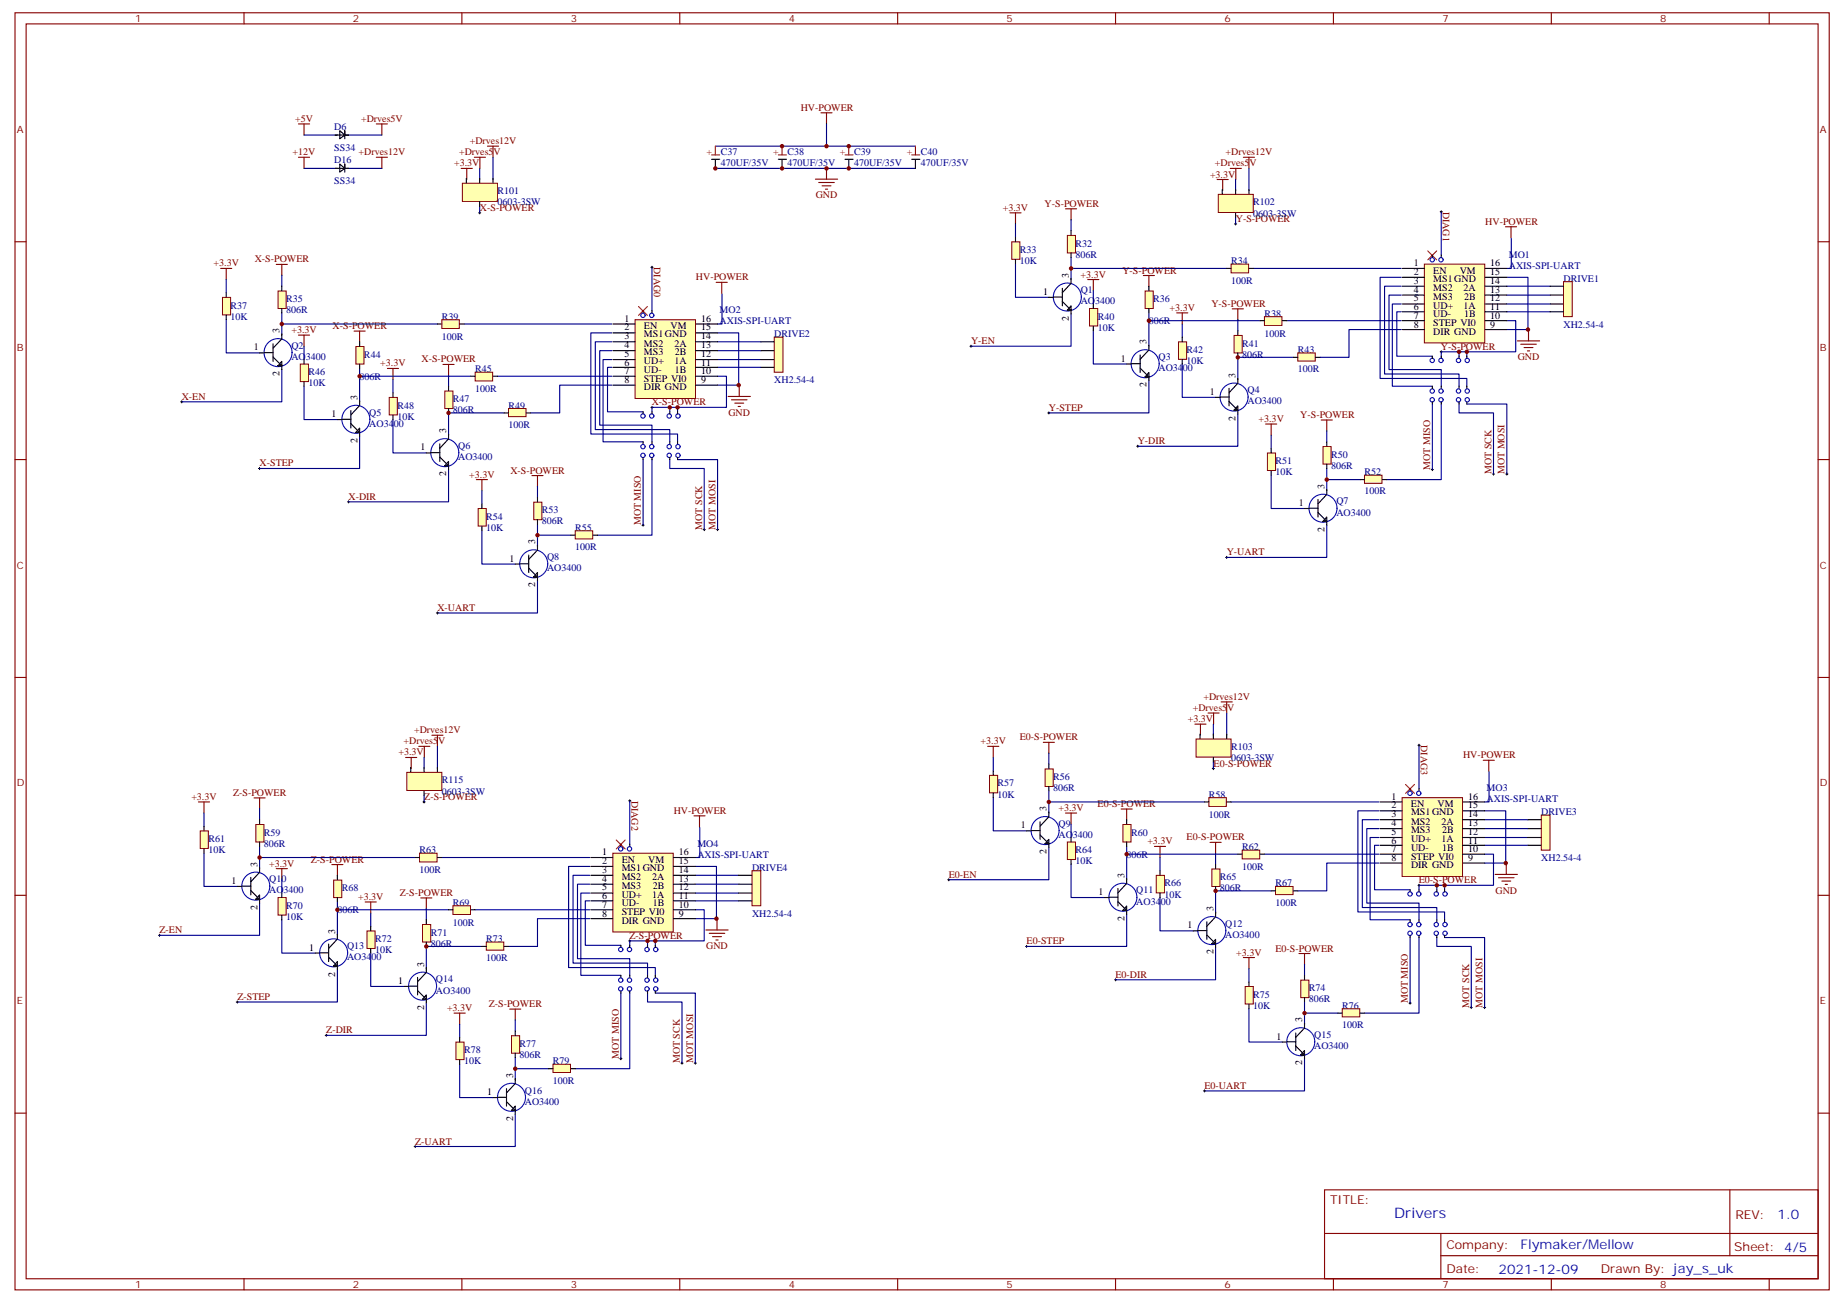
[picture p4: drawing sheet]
<svg xmlns="http://www.w3.org/2000/svg" width="585mm" height="413mm" viewBox="0 0 585 413" stroke-linecap="round" stroke-linejoin="round" font-family="sans-serif">
<defs><g id="words">
<text font-size="4.6" fill="#00f" x="442.4" y="386.7">Drivers</text>
<g font-size="4.2" fill="#00f">
<text x="564.1" y="386.9">1.0</text>
<text x="482.5" y="396.5">Flymaker/Mellow</text>
<text x="475.6" y="404.3">2021-12-09</text>
</g>
<g font-size="3.9" fill="#800">
<text x="422.1" y="382.2">TITLE:</text>
<text x="550.7" y="386.9">REV:</text>
<text x="459" y="396.4">Company:</text>
<text x="550.4" y="397.1">Sheet: 4/5</text>
<text x="459" y="404.1">Date:</text>
<text x="508" y="404.2">Drawn By: jay_s_uk</text>
</g>
<g font-size="3.2" fill="#800">
<text x="42.9" y="7.1">1</text>
<text x="112" y="7.1">2</text>
<text x="181.2" y="7.1">3</text>
<text x="250.3" y="7.1">4</text>
<text x="319.4" y="7.1">5</text>
<text x="388.6" y="7.1">6</text>
<text x="457.7" y="7.1">7</text>
<text x="526.9" y="7.1">8</text>
<text x="5.3" y="42.2">A</text>
<text x="577.5" y="42.2">A</text>
<text x="5.3" y="111.3">B</text>
<text x="577.5" y="111.3">B</text>
<text x="5.3" y="180.4">C</text>
<text x="577.5" y="180.4">C</text>
<text x="5.3" y="249.6">D</text>
<text x="577.5" y="249.6">D</text>
<text x="5.3" y="318.7">E</text>
<text x="577.5" y="318.7">E</text>
<text x="42.9" y="408.9">1</text>
<text x="112" y="408.9">2</text>
<text x="181.2" y="408.9">3</text>
<text x="250.3" y="408.9">4</text>
<text x="319.4" y="408.9">5</text>
<text x="388.6" y="408.9">6</text>
<text x="457.7" y="408.9">7</text>
<text x="526.9" y="408.9">8</text>
</g>
<g font-size="3.2" fill="#800000">
<text x="254.1" y="35.2">HV-POWER</text>
<text x="93.7" y="38.7">+5V</text>
<text x="114.6" y="38.7">+Drves5V</text>
<text x="149.1" y="45.8">+Drves12V</text>
<text x="92.9" y="49.3">+12V</text>
<text x="113.8" y="49.3">+Drves12V</text>
<text x="144.1" y="52.8">+3.3V</text>
<text x="145.7" y="49.3">+Drves5V</text>
<text x="385.6" y="52.8">+Drves5V</text>
<text x="388.9" y="49.3">+Drves12V</text>
<text x="384" y="56.3">+3.3V</text>
<text x="258.9" y="62.9">GND</text>
<text x="331.5" y="65.6">Y-S-POWER</text>
<text x="152.3" y="66.9">X-S-POWER</text>
<text x="318.2" y="66.9">+3.3V</text>
<text x="392.2" y="70.4">Y-S-POWER</text>
<text x="457.9" y="67.2" transform="rotate(90 457.9 67.2)">DIAG1</text>
<text x="471.3" y="71.3">HV-POWER</text>
<text x="80.8" y="83.3">X-S-POWER</text>
<text x="67.8" y="84.6">+3.3V</text>
<text x="207.5" y="84.8" transform="rotate(90 207.5 84.8)">DIAG0</text>
<text x="220.9" y="89">HV-POWER</text>
<text x="342.9" y="88.1">+3.3V</text>
<text x="356.2" y="86.8">Y-S-POWER</text>
<text x="371.2" y="98.7">+3.3V</text>
<text x="384.4" y="97.4">Y-S-POWER</text>
<text x="92.5" y="105.7">+3.3V</text>
<text x="105.5" y="104.5">X-S-POWER</text>
<text x="308.2" y="109.3">Y-EN</text>
<text x="457.3" y="111">Y-S-POWER</text>
<text x="120.7" y="116.3">+3.3V</text>
<text x="133.8" y="115">X-S-POWER</text>
<text x="481.6" y="114.3">GND</text>
<text x="57.7" y="126.9">X-EN</text>
<text x="206.8" y="128.6">X-S-POWER</text>
<text x="231.2" y="131.9">GND</text>
<text x="332.8" y="130.4">Y-STEP</text>
<text x="399.4" y="133.9">+3.3V</text>
<text x="412.6" y="132.7">Y-S-POWER</text>
<text x="361.1" y="141">Y-DIR</text>
<text x="82.4" y="148.1">X-STEP</text>
<text x="453.9" y="149.1" transform="rotate(-90 453.9 149.1)">MOT MISO</text>
<text x="148.9" y="151.6">+3.3V</text>
<text x="162" y="150.3">X-S-POWER</text>
<text x="473.3" y="150.5" transform="rotate(-90 473.3 150.5)">MOT SCK</text>
<text x="477.5" y="150.5" transform="rotate(-90 477.5 150.5)">MOT MOSI</text>
<text x="110.6" y="158.6">X-DIR</text>
<text x="203.4" y="166.8" transform="rotate(-90 203.4 166.8)">MOT MISO</text>
<text x="222.8" y="168.1" transform="rotate(-90 222.8 168.1)">MOT SCK</text>
<text x="227" y="168.1" transform="rotate(-90 227 168.1)">MOT MOSI</text>
<text x="389.3" y="176.3">Y-UART</text>
<text x="138.8" y="193.9">X-UART</text>
<text x="378.5" y="225.7">+Drves5V</text>
<text x="381.9" y="222.1">+Drves12V</text>
<text x="131.4" y="232.7">+Drves12V</text>
<text x="376.9" y="229.2">+3.3V</text>
<text x="126.5" y="239.8">+3.3V</text>
<text x="128" y="236.3">+Drves5V</text>
<text x="311.2" y="236.3">+3.3V</text>
<text x="323.6" y="235">E0-S-POWER</text>
<text x="450.9" y="236.5" transform="rotate(90 450.9 236.5)">DIAG3</text>
<text x="385.1" y="243.3">E0-S-POWER</text>
<text x="464.3" y="240.7">HV-POWER</text>
<text x="60.7" y="253.9">+3.3V</text>
<text x="74" y="252.6">Z-S-POWER</text>
<text x="134.7" y="253.9">Z-S-POWER</text>
<text x="200.4" y="254.1" transform="rotate(90 200.4 254.1)">DIAG2</text>
<text x="335.9" y="257.4">+3.3V</text>
<text x="348.3" y="256.1">E0-S-POWER</text>
<text x="213.8" y="258.3">HV-POWER</text>
<text x="364.1" y="268">+3.3V</text>
<text x="376.6" y="266.7">E0-S-POWER</text>
<text x="85.4" y="275.1">+3.3V</text>
<text x="98.7" y="273.8">Z-S-POWER</text>
<text x="301.1" y="278.6">E0-EN</text>
<text x="450.2" y="280.3">E0-S-POWER</text>
<text x="113.6" y="285.6">+3.3V</text>
<text x="126.9" y="284.4">Z-S-POWER</text>
<text x="474.6" y="283.6">GND</text>
<text x="50.6" y="296.2">Z-EN</text>
<text x="199.8" y="297.9">Z-S-POWER</text>
<text x="325.8" y="299.8">E0-STEP</text>
<text x="224.1" y="301.2">GND</text>
<text x="392.3" y="303.3">+3.3V</text>
<text x="404.8" y="302">E0-S-POWER</text>
<text x="354" y="310.3">E0-DIR</text>
<text x="75.3" y="317.4">Z-STEP</text>
<text x="141.9" y="320.9">+3.3V</text>
<text x="155.1" y="319.6">Z-S-POWER</text>
<text x="446.8" y="318.4" transform="rotate(-90 446.8 318.4)">MOT MISO</text>
<text x="466.3" y="319.8" transform="rotate(-90 466.3 319.8)">MOT SCK</text>
<text x="470.4" y="319.8" transform="rotate(-90 470.4 319.8)">MOT MOSI</text>
<text x="103.5" y="328">Z-DIR</text>
<text x="196.3" y="336.1" transform="rotate(-90 196.3 336.1)">MOT MISO</text>
<text x="215.8" y="337.5" transform="rotate(-90 215.8 337.5)">MOT SCK</text>
<text x="220" y="337.5" transform="rotate(-90 220 337.5)">MOT MOSI</text>
<text x="382.2" y="345.6">E0-UART</text>
<text x="131.8" y="363.3">Z-UART</text>
</g>
<g font-size="3.2" fill="#000080">
<text x="106.1" y="41.1">D6</text>
<text x="106.1" y="47.9">SS34</text>
<text x="106.1" y="51.7">D16</text>
<text x="228.8" y="52.7">470UF/35V</text>
<text x="228.8" y="49.2">C37</text>
<text x="249.9" y="52.7">470UF/35V</text>
<text x="249.9" y="49.2">C38</text>
<text x="271.1" y="52.7">470UF/35V</text>
<text x="271.1" y="49.2">C39</text>
<text x="292.3" y="52.7">470UF/35V</text>
<text x="292.3" y="49.2">C40</text>
<text x="106.1" y="58.5">SS34</text>
<text x="157.8" y="65.2">0603-3SW</text>
<text x="157.8" y="61.7">R101</text>
<text x="397.7" y="65.2">R102</text>
<text x="397.7" y="68.7">0603-3SW</text>
<text x="323.7" y="83.8">10K</text>
<text x="323.7" y="80.3">R33</text>
<text x="341.3" y="81.8">806R</text>
<text x="341.3" y="78.2">R32</text>
<text x="390.7" y="83.8">R34</text>
<text x="478.8" y="81.8">MO1</text>
<text x="478.8" y="85.3">AXIS-SPI-UART</text>
<text x="496.2" y="89.4">DRIVE1</text>
<text x="90.8" y="95.9">R35</text>
<text x="343" y="93.1">Q1</text>
<text x="366" y="95.9">R36</text>
<text x="390.7" y="90.1">100R</text>
<text x="73.2" y="101.4">10K</text>
<text x="73.2" y="97.9">R37</text>
<text x="90.8" y="99.4">806R</text>
<text x="140.2" y="101.5">R39</text>
<text x="228.4" y="99.4">MO2</text>
<text x="343" y="96.6">AO3400</text>
<text x="348.3" y="101.4">R40</text>
<text x="401.3" y="100.5">R38</text>
<text x="140.2" y="107.8">100R</text>
<text x="228.4" y="102.9">AXIS-SPI-UART</text>
<text x="245.7" y="107">DRIVE2</text>
<text x="348.3" y="105">10K</text>
<text x="364.6" y="102.8">806R</text>
<text x="401.3" y="106.8">100R</text>
<text x="496.2" y="104">XH2.54-4</text>
<text x="92.5" y="110.7">Q2</text>
<text x="115.5" y="113.5">R44</text>
<text x="376.6" y="112">R42</text>
<text x="394.2" y="113.5">806R</text>
<text x="394.2" y="110">R41</text>
<text x="411.8" y="112">R43</text>
<text x="92.5" y="114.3">AO3400</text>
<text x="97.9" y="119.1">R46</text>
<text x="150.8" y="118.1">R45</text>
<text x="367.7" y="117.8">AO3400</text>
<text x="367.7" y="114.3">Q3</text>
<text x="376.6" y="115.6">10K</text>
<text x="411.8" y="118.1">100R</text>
<text x="97.9" y="122.6">10K</text>
<text x="114.1" y="120.5">806R</text>
<text x="150.8" y="124.4">100R</text>
<text x="245.7" y="121.7">XH2.54-4</text>
<text x="395.9" y="124.8">Q4</text>
<text x="117.2" y="131.9">Q5</text>
<text x="126.1" y="129.7">R48</text>
<text x="143.7" y="131.2">806R</text>
<text x="143.7" y="127.6">R47</text>
<text x="161.4" y="129.7">R49</text>
<text x="395.9" y="128.4">AO3400</text>
<text x="117.2" y="135.4">AO3400</text>
<text x="126.1" y="133.2">10K</text>
<text x="161.4" y="135.8">100R</text>
<text x="145.4" y="142.5">Q6</text>
<text x="145.4" y="146">AO3400</text>
<text x="404.8" y="147.3">R51</text>
<text x="422.4" y="148.8">806R</text>
<text x="422.4" y="145.3">R50</text>
<text x="404.8" y="150.8">10K</text>
<text x="433" y="150.8">R52</text>
<text x="424.1" y="160.1">Q7</text>
<text x="433" y="156.9">100R</text>
<text x="154.3" y="164.9">R54</text>
<text x="172" y="166.4">806R</text>
<text x="172" y="162.9">R53</text>
<text x="424.1" y="163.6">AO3400</text>
<text x="154.3" y="168.5">10K</text>
<text x="182.5" y="168.5">R55</text>
<text x="173.6" y="177.8">Q8</text>
<text x="182.5" y="174.6">100R</text>
<text x="173.6" y="181.3">AO3400</text>
<text x="390.7" y="238.1">R103</text>
<text x="390.7" y="241.6">0603-3SW</text>
<text x="140.2" y="248.7">R115</text>
<text x="316.6" y="249.6">R57</text>
<text x="334.2" y="251.1">806R</text>
<text x="334.2" y="247.6">R56</text>
<text x="471.8" y="251.1">MO3</text>
<text x="140.2" y="252.2">0603-3SW</text>
<text x="316.6" y="253.1">10K</text>
<text x="383.6" y="253.2">R58</text>
<text x="471.8" y="254.6">AXIS-SPI-UART</text>
<text x="335.9" y="262.4">Q9</text>
<text x="383.6" y="259.5">100R</text>
<text x="489.1" y="258.7">DRIVE3</text>
<text x="66.1" y="267.3">R61</text>
<text x="83.8" y="268.7">806R</text>
<text x="83.8" y="265.2">R59</text>
<text x="221.3" y="268.7">MO4</text>
<text x="335.9" y="265.9">AO3400</text>
<text x="358.9" y="265.2">R60</text>
<text x="394.2" y="269.8">R62</text>
<text x="66.1" y="270.8">10K</text>
<text x="133.2" y="270.8">R63</text>
<text x="221.3" y="272.3">AXIS-SPI-UART</text>
<text x="341.3" y="274.3">10K</text>
<text x="341.3" y="270.8">R64</text>
<text x="357.5" y="272.2">806R</text>
<text x="489.1" y="273.4">XH2.54-4</text>
<text x="85.4" y="280.1">Q10</text>
<text x="133.2" y="277.1">100R</text>
<text x="238.7" y="276.4">DRIVE4</text>
<text x="369.5" y="281.4">R66</text>
<text x="387.2" y="279.3">R65</text>
<text x="394.2" y="276.1">100R</text>
<text x="404.8" y="281.4">R67</text>
<text x="85.4" y="283.6">AO3400</text>
<text x="108.5" y="282.9">R68</text>
<text x="143.7" y="287.5">R69</text>
<text x="360.6" y="287.1">AO3400</text>
<text x="360.6" y="283.6">Q11</text>
<text x="369.5" y="284.9">10K</text>
<text x="387.2" y="282.9">806R</text>
<text x="404.8" y="287.5">100R</text>
<text x="90.8" y="291.9">10K</text>
<text x="90.8" y="288.4">R70</text>
<text x="107.1" y="289.8">806R</text>
<text x="143.7" y="293.8">100R</text>
<text x="238.7" y="291">XH2.54-4</text>
<text x="119" y="299">R72</text>
<text x="136.7" y="297">R71</text>
<text x="154.3" y="299">R73</text>
<text x="388.8" y="297.7">AO3400</text>
<text x="388.8" y="294.2">Q12</text>
<text x="110.1" y="304.8">AO3400</text>
<text x="110.1" y="301.2">Q13</text>
<text x="119" y="302.5">10K</text>
<text x="136.7" y="300.5">806R</text>
<text x="154.3" y="305.1">100R</text>
<text x="138.3" y="311.8">Q14</text>
<text x="138.3" y="315.3">AO3400</text>
<text x="397.7" y="316.6">R75</text>
<text x="415.4" y="314.6">R74</text>
<text x="397.7" y="320.2">10K</text>
<text x="415.4" y="318.1">806R</text>
<text x="426" y="320.2">R76</text>
<text x="417" y="329.4">Q15</text>
<text x="426" y="326.3">100R</text>
<text x="147.3" y="334.3">R78</text>
<text x="164.9" y="335.8">806R</text>
<text x="164.9" y="332.2">R77</text>
<text x="417" y="333">AO3400</text>
<text x="147.3" y="337.8">10K</text>
<text x="175.5" y="337.8">R79</text>
<text x="166.6" y="347.1">Q16</text>
<text x="175.5" y="343.9">100R</text>
<text x="166.6" y="350.6">AO3400</text>
</g>
<g font-size="3.2" fill="#f00">
<text x="224.2" y="49.2">+</text>
<text x="245.4" y="49.2">+</text>
<text x="266.6" y="49.2">+</text>
<text x="287.7" y="49.2">+</text>
</g>
<g font-size="3.2">
<text x="339.2" y="88.1" transform="rotate(-90 339.2 88.1)">3</text>
<text x="448.7" y="84.5">1</text>
<text x="448.7" y="87.1">2</text>
<text x="454.8" y="86.8">EN</text>
<text x="454.8" y="89.4">MS1GND</text>
<text x="463.2" y="86.8">VM</text>
<text x="472.9" y="84.5">16</text>
<text x="472.9" y="87.1">15</text>
<text x="331" y="93.6">1</text>
<text x="448.7" y="90.1">3</text>
<text x="448.7" y="92.9">4</text>
<text x="448.7" y="95.6">5</text>
<text x="454.8" y="92.4">MS2</text>
<text x="454.8" y="95.1">MS3</text>
<text x="464.5" y="92.4">2A</text>
<text x="464.7" y="95.1">2B</text>
<text x="472.9" y="90.1">14</text>
<text x="472.9" y="92.9">13</text>
<text x="472.9" y="95.6">12</text>
<text x="339.2" y="101.8" transform="rotate(-90 339.2 101.8)">2</text>
<text x="448.7" y="98.4">6</text>
<text x="448.7" y="101.2">7</text>
<text x="454.8" y="97.9">UD+</text>
<text x="454.8" y="100.7">UD-</text>
<text x="464.5" y="97.9">1A</text>
<text x="464.7" y="100.7">1B</text>
<text x="472.9" y="98.4">11</text>
<text x="472.9" y="101.2">10</text>
<text x="88.7" y="105.8" transform="rotate(-90 88.7 105.8)">3</text>
<text x="198.2" y="102.2">1</text>
<text x="198.2" y="104.8">2</text>
<text x="198.2" y="107.7">3</text>
<text x="204.4" y="104.5">EN</text>
<text x="204.4" y="107.1">MS1GND</text>
<text x="212.8" y="104.5">VM</text>
<text x="222.5" y="102.2">16</text>
<text x="222.5" y="104.8">15</text>
<text x="222.5" y="107.7">14</text>
<text x="448.7" y="104">8</text>
<text x="454.8" y="103.5">STEP VI0</text>
<text x="454.8" y="106.3">DIR GND</text>
<text x="472.9" y="104">9</text>
<text x="80.5" y="111.2">1</text>
<text x="198.2" y="110.5">4</text>
<text x="198.2" y="113.3">5</text>
<text x="204.4" y="110">MS2</text>
<text x="204.4" y="112.8">MS3</text>
<text x="214" y="110">2A</text>
<text x="214.2" y="112.8">2B</text>
<text x="222.5" y="110.5">13</text>
<text x="222.5" y="113.3">12</text>
<text x="363.9" y="109.3" transform="rotate(-90 363.9 109.3)">3</text>
<text x="88.7" y="119.4" transform="rotate(-90 88.7 119.4)">2</text>
<text x="198.2" y="116">6</text>
<text x="198.2" y="118.8">7</text>
<text x="204.4" y="115.6">UD+</text>
<text x="204.4" y="118.3">UD-</text>
<text x="214" y="115.6">1A</text>
<text x="214.2" y="118.3">1B</text>
<text x="222.5" y="116">11</text>
<text x="222.5" y="118.8">10</text>
<text x="355.7" y="114.7">1</text>
<text x="392.1" y="119.9" transform="rotate(-90 392.1 119.9)">3</text>
<text x="198.2" y="121.6">8</text>
<text x="204.4" y="121.1">STEP VI0</text>
<text x="204.4" y="123.9">DIR GND</text>
<text x="222.5" y="121.6">9</text>
<text x="363.9" y="123" transform="rotate(-90 363.9 123)">2</text>
<text x="383.9" y="125.3">1</text>
<text x="113.4" y="127" transform="rotate(-90 113.4 127)">3</text>
<text x="105.2" y="132.4">1</text>
<text x="141.6" y="137.5" transform="rotate(-90 141.6 137.5)">3</text>
<text x="392.1" y="133.5" transform="rotate(-90 392.1 133.5)">2</text>
<text x="113.4" y="140.6" transform="rotate(-90 113.4 140.6)">2</text>
<text x="133.4" y="143">1</text>
<text x="141.6" y="151.2" transform="rotate(-90 141.6 151.2)">2</text>
<text x="420.3" y="155.2" transform="rotate(-90 420.3 155.2)">3</text>
<text x="412.1" y="160.6">1</text>
<text x="169.9" y="172.8" transform="rotate(-90 169.9 172.8)">3</text>
<text x="420.3" y="168.8" transform="rotate(-90 420.3 168.8)">2</text>
<text x="161.7" y="178.2">1</text>
<text x="169.9" y="186.5" transform="rotate(-90 169.9 186.5)">2</text>
<text x="332.1" y="257.5" transform="rotate(-90 332.1 257.5)">3</text>
<text x="441.6" y="253.9">1</text>
<text x="441.6" y="256.5">2</text>
<text x="447.8" y="256.1">EN</text>
<text x="456.2" y="256.1">VM</text>
<text x="465.9" y="253.9">16</text>
<text x="465.9" y="256.5">15</text>
<text x="323.9" y="262.9">1</text>
<text x="441.6" y="259.4">3</text>
<text x="441.6" y="262.2">4</text>
<text x="447.8" y="258.8">MS1GND</text>
<text x="447.8" y="261.7">MS2</text>
<text x="457.4" y="261.7">2A</text>
<text x="465.9" y="259.4">14</text>
<text x="465.9" y="262.2">13</text>
<text x="441.6" y="265">5</text>
<text x="441.6" y="267.7">6</text>
<text x="447.8" y="264.5">MS3</text>
<text x="447.8" y="267.3">UD+</text>
<text x="457.4" y="267.3">1A</text>
<text x="457.6" y="264.5">2B</text>
<text x="465.9" y="265">12</text>
<text x="465.9" y="267.7">11</text>
<text x="81.7" y="275.1" transform="rotate(-90 81.7 275.1)">3</text>
<text x="191.1" y="271.5">1</text>
<text x="191.1" y="274.1">2</text>
<text x="197.3" y="273.8">EN</text>
<text x="205.7" y="273.8">VM</text>
<text x="215.4" y="271.5">16</text>
<text x="215.4" y="274.1">15</text>
<text x="332.1" y="271.1" transform="rotate(-90 332.1 271.1)">2</text>
<text x="441.6" y="270.5">7</text>
<text x="441.6" y="273.3">8</text>
<text x="447.8" y="270">UD-</text>
<text x="447.8" y="272.8">STEP VI0</text>
<text x="447.8" y="275.6">DIR GND</text>
<text x="457.6" y="270">1B</text>
<text x="465.9" y="270.5">10</text>
<text x="465.9" y="273.3">9</text>
<text x="73.5" y="280.5">1</text>
<text x="191.1" y="277">3</text>
<text x="191.1" y="279.8">4</text>
<text x="197.3" y="276.4">MS1GND</text>
<text x="197.3" y="279.3">MS2</text>
<text x="207" y="279.3">2A</text>
<text x="215.4" y="277">14</text>
<text x="215.4" y="279.8">13</text>
<text x="356.8" y="278.6" transform="rotate(-90 356.8 278.6)">3</text>
<text x="191.1" y="282.6">5</text>
<text x="191.1" y="285.4">6</text>
<text x="197.3" y="282.1">MS3</text>
<text x="197.3" y="284.9">UD+</text>
<text x="197.3" y="287.7">UD-</text>
<text x="207" y="284.9">1A</text>
<text x="207.1" y="282.1">2B</text>
<text x="207.1" y="287.7">1B</text>
<text x="215.4" y="282.6">12</text>
<text x="215.4" y="285.4">11</text>
<text x="348.6" y="284.1">1</text>
<text x="81.7" y="288.8" transform="rotate(-90 81.7 288.8)">2</text>
<text x="191.1" y="288.2">7</text>
<text x="191.1" y="290.9">8</text>
<text x="197.3" y="290.4">STEP VI0</text>
<text x="197.3" y="293.2">DIR GND</text>
<text x="215.4" y="288.2">10</text>
<text x="215.4" y="290.9">9</text>
<text x="356.8" y="292.3" transform="rotate(-90 356.8 292.3)">2</text>
<text x="385.1" y="289.2" transform="rotate(-90 385.1 289.2)">3</text>
<text x="106.4" y="296.3" transform="rotate(-90 106.4 296.3)">3</text>
<text x="376.9" y="294.7">1</text>
<text x="98.2" y="301.7">1</text>
<text x="385.1" y="302.9" transform="rotate(-90 385.1 302.9)">2</text>
<text x="106.4" y="309.9" transform="rotate(-90 106.4 309.9)">2</text>
<text x="134.6" y="306.9" transform="rotate(-90 134.6 306.9)">3</text>
<text x="126.4" y="312.3">1</text>
<text x="134.6" y="320.5" transform="rotate(-90 134.6 320.5)">2</text>
<text x="405.1" y="329.9">1</text>
<text x="413.3" y="324.5" transform="rotate(-90 413.3 324.5)">3</text>
<text x="413.3" y="338.2" transform="rotate(-90 413.3 338.2)">2</text>
<text x="154.6" y="347.6">1</text>
<text x="162.8" y="342.1" transform="rotate(-90 162.8 342.1)">3</text>
<text x="162.8" y="355.8" transform="rotate(-90 162.8 355.8)">2</text>
</g>
</g></defs>
<g fill="none" stroke="#000" stroke-width=".32">
<path d="M151.9 67.6h.7M152.2 67.2v.7M391.8 71.1h.7M392.1 70.7v.7M457 67.2h.7M457.4 66.9v.7M206.6 84.8h.7M206.9 84.5v.7M307.8 109.9h.7M308.2 109.5v.7M457 111.7h.7M457.4 111.3v.7"/>
<path d="M57.3 127.5h.7M57.7 127.2v.7M206.6 129.3h.7M206.9 128.9v.7M332.5 131.1h.7M332.8 130.7v.7M82 148.7h.7M82.4 148.3v.7M110.2 159.3h.7M110.6 158.9v.7M360.7 141.6h.7M361.1 141.3v.7"/>
<path d="M454.2 149h.7M454.6 148.7v.7M473.6 150.5h.7M474 150.1v.7M477.8 150.5h.7M478.2 150.1v.7M203.7 166.7h.7M204.1 166.3v.7M223.1 168.1h.7M223.5 167.7v.8M227.4 168.1h.7M227.7 167.7v.8"/>
<path d="M388.9 176.9h.7M389.3 176.6v.7M138.5 194.6h.7M138.8 194.2v.7M450 236.5h.7M450.3 236.2v.7M134.2 254.5h.7M134.6 254.2v.7M199.5 254.2h.7M199.8 253.8v.7M384.7 243.9h.7M385.1 243.6v.7"/>
<path d="M300.7 279.2h.7M301.1 278.9v.7M50.3 296.9h.7M50.6 296.5v.7M199.5 298.6h.7M199.8 298.3v.7M450 281h.7M450.3 280.6v.7M75 318h.7M75.3 317.7v.7M325.4 300.4h.7M325.8 300v.7"/>
<path d="M353.7 311h.7M354 310.6v.7M447.1 318.4h.8M447.5 318v.7M466.5 319.8h.8M466.9 319.4v.7M470.8 319.8h.7M471.1 319.4v.7M103.2 328.6h.7M103.5 328.3v.7M196.7 336h.7M197 335.7v.7"/>
<path d="M216.1 337.4h.7M216.4 337.1v.7M220.3 337.4h.7M220.7 337.1v.7M381.9 346.3h.7M382.2 345.9v.7M131.4 363.9h.7M131.8 363.5v.7"/>
</g>
<g fill="none" stroke="#800000" stroke-width=".35">
<path d="M94.7 39.3h3.5M96.5 39.3v3.6M119.4 39.3h3.5M121.2 39.3v3.6M260.5 35.8h3.6M262.3 35.8v3.5M94.7 49.9h3.5M96.5 49.9v3.5M119.4 49.9h3.5M121.2 49.9v3.5M146.4 53.4h3.5M148.1 53.4v3.6"/>
<path d="M150.5 49.9h3.6M152.3 49.9v3.5M154.7 46.4h3.5M156.5 46.4v3.5M258.8 56.9h7M259.8 57.9h5M260.9 59h2.8M262.3 53.3v3.6M386.2 57h3.6M388 57v3.5M390.4 53.4h3.5M392.2 53.4v3.6"/>
<path d="M394.6 49.9h3.5M396.3 49.9v3.5M261.9 60h.7M320.5 67.6h3.5M322.3 67.6v3.5M338.1 66.3h3.6M339.9 66.3v3.5M477.7 72h3.6M479.5 72v3.5M70 85.2h3.6M71.8 85.2v3.5M87.7 83.9h3.5"/>
<path d="M89.4 83.9v3.5M227.3 89.6h3.5M229 89.6v3.5M345.2 88.7h3.5M347 88.7v3.6M362.8 87.4h3.6M364.6 87.4v3.6M373.4 99.3h3.5M375.2 99.3v3.5M391.1 98h3.5M392.8 98v3.6M94.7 106.4h3.5"/>
<path d="M96.5 106.4v3.5M112.4 105.1h3.5M114.1 105.1v3.5M122.9 116.9h3.6M124.7 116.9v3.6M140.6 115.7h3.5M142.3 115.7v3.5M481.5 108.2h7.1M482.6 109.3h4.9M483.7 110.3h2.8M484.7 111.4h.7M485.1 104.7v3.5"/>
<path d="M231.1 125.8h7M232.1 126.9h5M233.2 128h2.8M234.2 129h.7M234.6 122.3v3.5M401.6 134.6h3.6M403.4 134.6v3.5M419.3 133.3h3.5M421 133.3v3.5M151.2 152.2h3.5M152.9 152.2v3.6M168.8 150.9h3.5"/>
<path d="M170.6 150.9v3.6M132.9 236.9h3.5M134.7 236.9v3.5M137.1 233.4h3.5M138.8 233.4v3.5M313.4 236.9h3.6M315.2 236.9v3.5M331.1 235.6h3.5M332.8 235.6v3.5M379.2 229.8h3.5M381 229.8v3.6M383.4 226.3h3.5"/>
<path d="M385.1 226.3v3.5M387.5 222.8h3.6M389.3 222.8v3.5M63 254.5h3.5M64.7 254.5v3.6M80.6 253.3h3.5M82.4 253.3v3.5M128.7 240.4h3.5M130.5 240.4v3.5M220.2 258.9h3.5M222 258.9v3.6M338.1 258.1h3.6"/>
<path d="M339.9 258.1v3.5M355.8 256.8h3.5M357.5 256.8v3.5M470.7 241.3h3.5M472.5 241.3v3.5M87.7 275.7h3.5M89.4 275.7v3.5M105.3 274.4h3.5M107.1 274.4v3.5M366.4 268.6h3.5M368.1 268.6v3.6M384 267.4h3.5"/>
<path d="M385.8 267.4v3.5M474.5 277.5h7M475.5 278.6h5M476.6 279.6h2.8M478 274v3.5M115.9 286.3h3.5M117.7 286.3v3.5M133.5 285h3.6M135.3 285v3.5M224 295.2h7.1M225.1 296.2h4.9M226.1 297.3h2.9"/>
<path d="M227.2 298.3h.7M227.5 291.6v3.6M477.7 280.7h.7M394.6 303.9h3.5M396.3 303.9v3.5M412.2 302.6h3.5M414 302.6v3.6M144.1 321.6h3.5M145.9 321.6v3.5M161.7 320.3h3.6M163.5 320.3v3.5"/>
</g>
<path d="M453.1 79.6l2.8 2.9M455.9 79.6l-2.8 2.9M202.6 97.3l2.9 2.8M205.5 97.3l-2.9 2.8M446 249l2.9 2.8M448.9 249l-2.9 2.8M195.6 266.6l2.8 2.8M198.4 266.6l-2.8 2.8" fill="none" stroke="#f00" stroke-width=".35"/>
<g fill="none" stroke="#000080" stroke-width=".35">
<path d="M262.3 39.3v7.1M96.5 42.9h9.9M96.5 53.4h9.9M110.6 42.9h10.6M110.6 53.4h10.6M152.2 53.4v3.6M156.5 49.9v7.1M227 53.4h63.5M227 46.4h63.5M392.1 57v3.5M396.3 53.4v7.1M152.2 65.4v2.2"/>
<path d="M322.3 71.1v4.2M339.9 69.7v3.5M392.1 69v2.1M457.4 67.2v13.8M479.6 75.7v9.5h-1.4M71.8 88.7v4.3M89.4 99.3v3.5h49.4M89.4 87.3v3.5M206.9 84.8v13.8M229.1 93.3v9.5h-1.4M322.3 83.8v10.6h10.5M339.9 81.7v3.5h49.4"/>
<path d="M339.9 99.7v10.2h-31.7M339.9 85.2v3.5M347 92.3v4.2M364.6 99.3v2.5M397.8 85.2h46.9M444.7 93.7h-3.9v23.6h16.6v5.3M444.7 90.8h-5.3v27.9h23.6v3.9M444.7 96.5h-2.8v26.1h12.7M444.7 99h-1.4v14.1h11.3M444.7 88h-6.7v32.1h27.5v2.5M478.2 88h6.7v16.6h-6.7M478.2 90.8h13.7"/>
<path d="M478.2 93.7h13.7M478.2 96.5h13.7M478.2 99h13.7M71.8 101.4v10.6h10.6M89.4 117.3v10.2h-31.7M89.4 102.8v3.6M96.5 109.9v4.2M114.1 116.9v2.5M142.3 119.1v3.5M147.3 102.8h46.9M149.4 119.4h-35.3v8.1M157.9 119.4h36.3"/>
<path d="M194.2 111.3h-3.9v23.6h16.6v5.3M194.2 108.5h-5.3v27.8h23.6v3.9M194.2 114.1h-2.8v26.1h12.7M194.2 116.6h-1.4v14.1h11.3M194.2 105.7h-6.7v32.1h27.5v2.4M227.7 105.7h6.7v16.5h-6.7M227.7 119.4h2.8v9.9h-23.6v1.4M227.7 108.5h13.8M227.7 111.3h13.8M227.7 114.1h13.8M227.7 116.6h13.8M347 105v10.5h10.5"/>
<path d="M375.2 115.5v10.6h10.6M375.2 102.8v4.3M392.8 101.4v3.6M399.9 101.8h-35.3v8.1M408.3 101.8h36.4M410.5 113.4h-17.7v7.1M444.7 104.6h-16.6v8.8h-9.2M463 111.7v1.4M465.5 111.7v1.4M478.2 101.8h2.8v9.9h-23.6v1.4M96.5 122.6v10.6h10.6M114.1 138.5v10.2h-31.7"/>
<path d="M124.7 133.2v10.6h10.6M124.7 120.5v4.2M160 131.1h-17.7v7M194.2 122.2h-16.6v8.9h-9.1M212.5 129.3v1.4M215 129.3v1.4M364.6 120.8v10.3h-31.8M392.8 131.4v10.2h-31.7M403.4 138.1v4.2M421 136.7v3.5M454.6 128.2v20.8M457.4 128.2v24h-17.3"/>
<path d="M463 128.2v2.9h11v19.4M465.5 128.2h12.7v22.3M142.3 149v10.3h-31.7M152.9 155.8v4.2M170.6 154.3v3.6M204.1 145.9v20.8M206.9 145.9v24h-17.3M212.5 145.9v2.8h11v19.4M215 145.9h12.7v22.2M403.4 150.8v10.6h10.6M421 148.7v7.1M421 152.2h10.6"/>
<path d="M152.9 168.5v10.5h10.6M170.6 166.3v7.1M170.6 169.9h10.6M421 166.7v10.2h-31.7M170.6 184.3v10.3h-31.8M138.8 236.9v7M332.8 239v3.5M385.1 229.8v3.6M389.3 226.3v7.1M450.3 236.5v13.8M64.7 258.1v4.2M82.4 256.6v3.6"/>
<path d="M134.6 240.4v3.5M134.6 252.4v2.1M199.8 254.2v13.7M315.2 253.1v10.6h10.6M315.2 240.4v4.3M332.8 251v3.5h49.4M332.8 254.5v3.6M385.1 241.8v2.1M390.7 254.5h46.9M437.6 257.4h-6.7v32.1h27.5v2.4M471.1 257.4h6.7v16.5h-6.7M472.5 245v9.5h-1.4"/>
<path d="M64.7 270.8v10.5h10.6M82.4 268.6v3.6h49.4M82.4 272.2v3.5M89.4 279.2v4.3M140.2 272.2h46.9M187.1 277.8h-5.2v27.9h23.6v3.9M187.1 275h-6.7v32.1h27.6v2.5M220.7 275h6.7v16.6h-6.7M220.7 277.8h13.7M222.1 262.6v9.6h-1.4M332.8 269v10.2h-31.7M339.9 274.3v10.6h10.6"/>
<path d="M339.9 261.6v4.2M357.5 268.6v2.5M368.1 272.2v4.2M385.8 270.8v3.5M392.8 271.1h-35.3v8.1M401.3 271.1h36.3M437.6 263h-3.9v23.6h16.6v5.3M437.6 260.2h-5.3v27.8h23.7v3.9M437.6 265.8h-2.8v26.1h12.7M437.6 268.3h-1.4v14.1h11.3M437.6 273.9h-16.6v8.9h-9.1M471.1 271.1h2.9v9.9h-23.7v1.4"/>
<path d="M471.1 260.2h13.8M471.1 263h13.8M471.1 265.8h13.8M471.1 268.3h13.8M82.4 286.6v10.3h-31.8M89.4 291.9v10.6h10.6M107.1 286.3v2.4M117.7 289.8v4.2M135.3 288.4v3.5M142.3 288.7h-35.2v8.2M150.8 288.7h36.3M187.1 280.6h-3.8v23.7h16.5v5.3"/>
<path d="M187.1 283.5h-2.8v26.1h12.7M187.1 285.9h-1.4v14.1h11.3M187.1 291.6h-16.5v8.8h-9.2M205.5 298.6v1.4M208 298.6v1.4M220.7 288.7h2.8v9.9h-23.7v1.4M220.7 280.6h13.7M220.7 283.5h13.7M220.7 285.9h13.7M357.5 290.2v10.2h-31.7M368.1 284.9v10.6h10.6M403.4 282.8h-17.6v7"/>
<path d="M447.5 297.6v20.8M450.3 297.6v24h-17.3M456 297.6v2.8h10.9v19.4M456 281v1.4M458.4 297.6h12.7v22.2M458.4 281v1.4M107.1 307.8v10.2h-31.8M117.7 302.5v10.6h10.5M135.3 318.4v10.2h-31.8M152.9 300.4h-17.6v7M197 315.2v20.8M199.8 315.2v24h-17.2"/>
<path d="M205.5 315.2v2.8h10.9v19.4M208 315.2h12.7v22.2M385.8 300.7v10.3h-31.8M396.3 307.4v4.3M414 318v7.1M414 306v3.6M145.9 337.8v10.6h10.6M145.9 325.1v4.2M163.5 335.7v7M163.5 323.7v3.5M163.5 339.2h10.6M396.3 320.1v10.6h10.6"/>
<path d="M414 336v10.3h-31.8M414 321.6h10.6M163.5 353.7v10.2h-31.7"/>
</g>
<path d="M201.5 101.5h19.2v25h-19.2z" fill="#ffffb0" stroke="#800000" stroke-width=".32"/>
<g fill="none" stroke="#000" stroke-width=".35">
<path d="M204.1 98.6v.7M206.9 98.6v.7M194.6 102.8h6.9M194.6 105.7h6.9M194.6 108.5h6.9M194.6 111.3h6.9M194.6 114.1h6.9M194.6 116.6h6.9M194.6 119.4h6.9M220.8 102.8h6.9M220.8 105.7h6.9M220.8 108.5h6.9"/>
<path d="M220.8 111.3h6.9M220.8 114.1h6.9M220.8 116.6h6.9M220.8 119.4h6.9M194.6 122.2h6.9M204.1 130.7v.7M206.9 130.7v.7M212.5 130.7v.7M215 130.7v.7M220.8 122.2h6.9M204.1 140.2v.7M204.1 145.2v.7"/>
<path d="M206.9 140.2v.7M206.9 145.2v.7M212.5 140.2v.7M212.5 145.2v.7M215 140.2v.7M215 145.2v.7"/>
</g>
<g fill="none" stroke="#00f" stroke-width=".35">
<circle cx="204" cy="100.1" r=".69"/>
<circle cx="206.8" cy="100.1" r=".69"/>
<circle cx="204" cy="132" r=".69"/>
<circle cx="206.8" cy="132" r=".69"/>
<circle cx="212.4" cy="132" r=".69"/>
<circle cx="215.2" cy="132" r=".69"/>
<circle cx="204" cy="144.5" r=".7"/>
<circle cx="204" cy="141.8" r=".69"/>
<circle cx="206.8" cy="144.5" r=".69"/>
<circle cx="206.8" cy="141.8" r=".69"/>
<circle cx="212.4" cy="144.5" r=".69"/>
<circle cx="212.4" cy="141.8" r=".69"/>
<circle cx="215.2" cy="144.5" r=".69"/>
<circle cx="215.2" cy="141.8" r=".69"/>
</g>
<path d="M245.7 107h2.8v11.1h-2.8z" fill="#ffffb0" stroke="#800000" stroke-width=".32"/>
<path d="M82.4 112h1.4M83.9 111.9h2.8M86.7 113.3l2.7 2.8h-1.2h1.2v-1.4l-1.2 1.4M86.7 109.1v5.6M89.4 106v1.4M89.4 115.9v1.4M89.4 107.6l-2.7 2.9M241.5 108.5h4.1M241.5 111.3h4.1M241.5 114.1h4.1M241.5 116.6h4.1" fill="none" stroke="#000" stroke-width=".35"/>
<circle cx="88.2" cy="111.9" r="4.4" fill="none" stroke="#00f" stroke-width=".35"/>
<path d="M88.2 92.4h2.6v5.5h-2.6z" fill="#ffffb0" stroke="#800000" stroke-width=".32"/>
<path d="M89.4 90.8v1.4M89.4 97.9v1.4" fill="none" stroke="#000" stroke-width=".35"/>
<path d="M70.6 94.4h2.6v5.5h-2.6z" fill="#ffffb0" stroke="#800000" stroke-width=".32"/>
<path d="M71.8 93v1.3M71.8 100v1.4M107.1 133.2h1.4M108.6 133.1h2.7M111.3 134.5l2.8 2.8h-1.2h1.2v-1.4l-1.2 1.4M111.3 130.3v5.6M114.1 127.2v1.4M114.1 137.1v1.4M114.1 128.7l-2.8 3" fill="none" stroke="#000" stroke-width=".35"/>
<path d="M117.4 133.1a4.4 4.4 0 0 0-6.5-4 4.4 4.4 0 0 0-.6 7.5 4.4 4.4 0 0 0 7-2.7l.1-.8" fill="none" stroke="#00f" stroke-width=".35"/>
<path d="M112.9 110h2.6v5.6h-2.6z" fill="#ffffb0" stroke="#800000" stroke-width=".32"/>
<path d="M114.1 108.5v1.4M114.1 115.6v1.3" fill="none" stroke="#000" stroke-width=".35"/>
<path d="M95.3 115.6h2.6v5.5h-2.6z" fill="#ffffb0" stroke="#800000" stroke-width=".32"/>
<path d="M96.5 114.1v1.4M96.5 121.2v1.4M142.3 137.8v1.3M142.3 139.3l-2.7 3M135.3 143.8h1.4M136.8 143.7h2.8M139.6 145.1l2.7 2.7h-1.1h1.1v-1.4l-1.1 1.4M139.6 140.9v5.5M142.3 147.7v1.3" fill="none" stroke="#000" stroke-width=".35"/>
<circle cx="141.2" cy="143.7" r="4.4" fill="none" stroke="#00f" stroke-width=".35"/>
<path d="M141.2 124.1h2.5v5.6h-2.5z" fill="#ffffb0" stroke="#800000" stroke-width=".32"/>
<path d="M142.3 122.6v1.4M142.3 129.7v1.4" fill="none" stroke="#000" stroke-width=".35"/>
<path d="M123.5 126.1h2.6v5.6h-2.6z" fill="#ffffb0" stroke="#800000" stroke-width=".32"/>
<path d="M124.7 124.7v1.4M124.7 131.8v1.4M163.5 179h1.4M165 178.9h2.8M167.8 176.2v5.5M170.6 173v1.4M170.6 174.6l-2.8 3M167.8 180.3l2.8 2.8h-1.2h1.2v-1.4l-1.2 1.4M170.6 182.9v1.4" fill="none" stroke="#000" stroke-width=".35"/>
<circle cx="169.4" cy="178.9" r="4.4" fill="none" stroke="#00f" stroke-width=".35"/>
<path d="M169.4 159.4h2.6v5.5h-2.6z" fill="#ffffb0" stroke="#800000" stroke-width=".32"/>
<path d="M170.6 157.9v1.4M170.6 164.9v1.4" fill="none" stroke="#000" stroke-width=".35"/>
<path d="M151.7 161.4h2.6v5.6h-2.6z" fill="#ffffb0" stroke="#800000" stroke-width=".32"/>
<path d="M152.9 160v1.4M152.9 167.1v1.4" fill="none" stroke="#000" stroke-width=".35"/>
<path d="M182.5 168.5h5.6v2.6h-5.6z" fill="#ffffb0" stroke="#800000" stroke-width=".32"/>
<path d="M181.2 169.9h1.3M188.2 169.9h1.4" fill="none" stroke="#000" stroke-width=".35"/>
<path d="M140.2 101.5h5.6v2.7h-5.6z" fill="#ffffb0" stroke="#800000" stroke-width=".32"/>
<path d="M138.8 102.8h1.4M145.9 102.8h1.4" fill="none" stroke="#000" stroke-width=".35"/>
<path d="M150.8 118.1h5.5v2.8h-5.5z" fill="#ffffb0" stroke="#800000" stroke-width=".32"/>
<path d="M149.4 119.4h1.4M156.5 119.4h1.4" fill="none" stroke="#000" stroke-width=".35"/>
<path d="M161.4 129.7h5.5v2.5h-5.5z" fill="#ffffb0" stroke="#800000" stroke-width=".32"/>
<path d="M106.4 42.9h3M109.9 42.9h.7h-1.2l-1.6-1.4v2.6l1.6-1.2v-1.4v2.6M160 131.1h1.4M167.1 131.1h1.4" fill="none" stroke="#000" stroke-width=".35"/>
<path d="M452 83.8h19.2v25h-19.2z" fill="#ffffb0" stroke="#800000" stroke-width=".32"/>
<g fill="none" stroke="#000" stroke-width=".35">
<path d="M445 85.2h7M445 88h7M445 90.8h7M445 93.7h7M445 96.5h7M445 99h7M454.6 81v.7M457.4 81v.7M471.2 85.2h7M471.2 88h7M471.2 90.8h7M471.2 93.7h7"/>
<path d="M471.2 96.5h7M471.2 99h7M445 101.8h7M445 104.6h7M454.6 113.1v.7M457.4 113.1v.7M463 113.1v.7M465.5 113.1v.7M471.2 101.8h7M471.2 104.6h7M454.6 122.6v.7M454.6 127.5v.7"/>
<path d="M457.4 122.6v.7M457.4 127.5v.7M463 122.6v.7M463 127.5v.7M465.5 122.6v.7M465.5 127.5v.7"/>
</g>
<g fill="none" stroke="#00f" stroke-width=".35">
<circle cx="454.5" cy="82.4" r=".69"/>
<circle cx="457.3" cy="82.4" r=".69"/>
<circle cx="454.5" cy="114.4" r=".69"/>
<circle cx="457.3" cy="114.4" r=".69"/>
<circle cx="462.8" cy="114.4" r=".69"/>
<circle cx="465.6" cy="114.4" r=".69"/>
<circle cx="454.5" cy="126.9" r=".7"/>
<circle cx="454.5" cy="124.1" r=".69"/>
<circle cx="457.3" cy="126.9" r=".69"/>
<circle cx="457.3" cy="124.1" r=".69"/>
<circle cx="462.8" cy="126.9" r=".69"/>
<circle cx="462.8" cy="124.1" r=".69"/>
<circle cx="465.6" cy="126.9" r=".69"/>
<circle cx="465.6" cy="124.1" r=".69"/>
</g>
<path d="M496.2 89.4h2.8v11.1h-2.8z" fill="#ffffb0" stroke="#800000" stroke-width=".32"/>
<path d="M332.8 94.4h1.4M334.3 94.3h2.8M337.1 95.7l2.8 2.7h-1.2h1.2v-1.3l-1.2 1.3M337.1 91.5v5.6M339.9 88.4v1.4M339.9 98.3v1.4M339.9 89.9l-2.8 3M491.9 90.8h4.2M491.9 93.7h4.2M491.9 96.5h4.2M491.9 99h4.2" fill="none" stroke="#000" stroke-width=".35"/>
<circle cx="338.7" cy="94.3" r="4.4" fill="none" stroke="#00f" stroke-width=".35"/>
<path d="M338.7 74.7h2.6v5.6h-2.6z" fill="#ffffb0" stroke="#800000" stroke-width=".32"/>
<path d="M339.9 73.2v1.4M339.9 80.3v1.4" fill="none" stroke="#000" stroke-width=".35"/>
<path d="M321.1 76.8h2.6v5.5h-2.6z" fill="#ffffb0" stroke="#800000" stroke-width=".32"/>
<path d="M322.3 75.3v1.4M322.3 82.4v1.4M357.5 115.5h1.4M359 115.4h2.8M361.8 116.8l2.8 2.8h-1.2h1.2v-1.4l-1.2 1.4M361.8 112.7v5.5M364.6 109.5v1.4M364.6 119.4v1.4M364.6 111.1l-2.8 3" fill="none" stroke="#000" stroke-width=".35"/>
<circle cx="363.4" cy="115.4" r="4.4" fill="none" stroke="#00f" stroke-width=".35"/>
<path d="M363.4 92.4h2.6v5.5h-2.6z" fill="#ffffb0" stroke="#800000" stroke-width=".32"/>
<path d="M364.6 90.8v1.4M364.6 97.9v1.4" fill="none" stroke="#000" stroke-width=".35"/>
<path d="M345.8 97.9h2.5v5.6h-2.5z" fill="#ffffb0" stroke="#800000" stroke-width=".32"/>
<path d="M347 96.5v1.4M347 103.6v1.4M385.8 126.1h1.4M387.3 126h2.7M390 127.4l2.8 2.8h-1.2h1.2v-1.4l-1.2 1.4M390 123.2v5.6M392.8 120.1v1.4M392.8 130v1.4M392.8 121.7l-2.8 2.9" fill="none" stroke="#000" stroke-width=".35"/>
<circle cx="391.6" cy="126" r="4.4" fill="none" stroke="#00f" stroke-width=".35"/>
<path d="M391.6 106.5h2.6v5.5h-2.6z" fill="#ffffb0" stroke="#800000" stroke-width=".32"/>
<path d="M392.8 105v1.3M392.8 112v1.4" fill="none" stroke="#000" stroke-width=".35"/>
<path d="M374 108.5h2.6v5.6h-2.6z" fill="#ffffb0" stroke="#800000" stroke-width=".32"/>
<path d="M375.2 107.1v1.4M375.2 114.1v1.4M418.3 158.5v5.6M421 155.4v1.4M421 156.9l-2.7 3M414 161.4h1.4M415.5 161.3h2.8M418.3 162.7l2.7 2.8h-1.1h1.1v-1.4l-1.1 1.4M421 165.3v1.4" fill="none" stroke="#000" stroke-width=".35"/>
<circle cx="419.9" cy="161.3" r="4.4" fill="none" stroke="#00f" stroke-width=".35"/>
<path d="M419.9 141.7h2.5v5.6h-2.5z" fill="#ffffb0" stroke="#800000" stroke-width=".32"/>
<path d="M421 140.2v1.4M421 147.3v1.4" fill="none" stroke="#000" stroke-width=".35"/>
<path d="M402.2 143.8h2.6v5.5h-2.6z" fill="#ffffb0" stroke="#800000" stroke-width=".32"/>
<path d="M403.4 142.3v1.4M403.4 149.4v1.4" fill="none" stroke="#000" stroke-width=".35"/>
<path d="M433 150.8h5.6v2.6h-5.6z" fill="#ffffb0" stroke="#800000" stroke-width=".32"/>
<path d="M431.6 152.2h1.4M438.7 152.2h1.4" fill="none" stroke="#000" stroke-width=".35"/>
<path d="M390.7 83.8h5.5v2.8h-5.5z" fill="#ffffb0" stroke="#800000" stroke-width=".32"/>
<path d="M389.3 85.2h1.4M396.4 85.2h1.4" fill="none" stroke="#000" stroke-width=".35"/>
<path d="M401.3 100.5h5.5v2.8h-5.5z" fill="#ffffb0" stroke="#800000" stroke-width=".32"/>
<path d="M399.9 101.8h1.4M407 101.8h1.3" fill="none" stroke="#000" stroke-width=".35"/>
<path d="M411.8 112h5.6v2.6h-5.6z" fill="#ffffb0" stroke="#800000" stroke-width=".32"/>
<path d="M410.5 113.4h1.3M417.5 113.4h1.4" fill="none" stroke="#000" stroke-width=".35"/>
<path d="M194.5 270.8h19.2v25h-19.2z" fill="#ffffb0" stroke="#800000" stroke-width=".32"/>
<g fill="none" stroke="#000" stroke-width=".35">
<path d="M187.5 272.2h6.9M187.5 275h6.9M187.5 277.8h6.9M197 267.9v.7M199.8 267.9v.7M213.7 272.2h7M213.7 275h7M213.7 277.8h7M187.5 280.6h6.9M187.5 283.5h6.9M187.5 285.9h6.9M187.5 288.7h6.9"/>
<path d="M187.5 291.6h6.9M213.7 280.6h7M213.7 283.5h7M213.7 285.9h7M213.7 288.7h7M213.7 291.6h7M197 300v.7M197 309.6v.7M197 314.5v.7M199.8 300v.7M199.8 309.6v.7M199.8 314.5v.7"/>
<path d="M205.5 300v.7M205.5 309.6v.7M205.5 314.5v.7M208 300v.7M208 309.6v.7M208 314.5v.7"/>
</g>
<g fill="none" stroke="#00f" stroke-width=".35">
<circle cx="197" cy="269.4" r=".69"/>
<circle cx="199.8" cy="269.4" r=".69"/>
<circle cx="197" cy="313.9" r=".7"/>
<circle cx="197" cy="301.4" r=".69"/>
<circle cx="197" cy="311.1" r=".69"/>
<circle cx="199.8" cy="313.9" r=".69"/>
<circle cx="199.8" cy="301.4" r=".69"/>
<circle cx="199.8" cy="311.1" r=".69"/>
<circle cx="205.3" cy="313.9" r=".69"/>
<circle cx="205.3" cy="301.4" r=".69"/>
<circle cx="205.3" cy="311.1" r=".69"/>
<circle cx="208.1" cy="313.9" r=".69"/>
<circle cx="208.1" cy="301.4" r=".69"/>
<circle cx="208.1" cy="311.1" r=".69"/>
</g>
<path d="M238.7 276.4h2.7v11.1h-2.7z" fill="#ffffb0" stroke="#800000" stroke-width=".32"/>
<path d="M79.6 278.5v5.5M82.4 275.3v1.4M82.4 276.9l-2.8 3M234.4 277.8h4.2M75.3 281.3h1.4M76.8 281.3h2.8M79.6 282.6l2.8 2.8h-1.2h1.2v-1.4l-1.2 1.4M82.4 285.2v1.4M234.4 280.6h4.2M234.4 283.5h4.2M234.4 285.9h4.2" fill="none" stroke="#000" stroke-width=".35"/>
<circle cx="81.2" cy="281.3" r="4.4" fill="none" stroke="#00f" stroke-width=".35"/>
<path d="M81.2 261.7h2.6v5.6h-2.6z" fill="#ffffb0" stroke="#800000" stroke-width=".32"/>
<path d="M82.4 260.2v1.4M82.4 267.3v1.3" fill="none" stroke="#000" stroke-width=".35"/>
<path d="M63.5 263.7h2.6v5.6h-2.6z" fill="#ffffb0" stroke="#800000" stroke-width=".32"/>
<path d="M64.7 262.3v1.4M64.7 269.4v1.4M104.3 299.6v5.6M107.1 296.5v1.4M107.1 298.1l-2.8 2.9M100 302.5h1.4M101.5 302.4h2.8M104.3 303.8l2.8 2.8h-1.2h1.2v-1.4l-1.2 1.4M107.1 306.4v1.4" fill="none" stroke="#000" stroke-width=".35"/>
<circle cx="105.9" cy="302.4" r="4.4" fill="none" stroke="#00f" stroke-width=".35"/>
<path d="M105.9 279.3h2.6v5.6h-2.6z" fill="#ffffb0" stroke="#800000" stroke-width=".32"/>
<path d="M107.1 277.8v1.4M107.1 284.9v1.4" fill="none" stroke="#000" stroke-width=".35"/>
<path d="M88.2 284.9h2.6v5.5h-2.6z" fill="#ffffb0" stroke="#800000" stroke-width=".32"/>
<path d="M89.4 283.5v1.3M89.4 290.5v1.4M128.2 313.1h1.4M129.7 313h2.8M132.5 314.4l2.8 2.8h-1.2h1.2v-1.4l-1.2 1.4M132.5 310.2v5.6M135.3 307.1v1.4M135.3 317v1.4M135.3 308.6l-2.8 3" fill="none" stroke="#000" stroke-width=".35"/>
<circle cx="134.1" cy="313" r="4.4" fill="none" stroke="#00f" stroke-width=".35"/>
<path d="M134.1 293.4h2.6v5.6h-2.6z" fill="#ffffb0" stroke="#800000" stroke-width=".32"/>
<path d="M135.3 291.9v1.4M135.3 299v1.4" fill="none" stroke="#000" stroke-width=".35"/>
<path d="M116.5 295.5h2.5v5.5h-2.5z" fill="#ffffb0" stroke="#800000" stroke-width=".32"/>
<path d="M117.7 294v1.4M117.7 301.1v1.4M156.5 348.4h1.3M158 348.3h2.7M160.7 349.7l2.8 2.7h-1.2h1.2v-1.3l-1.2 1.3M160.7 345.5v5.6M163.5 342.4v1.4M163.5 352.3v1.4M163.5 343.9l-2.8 3" fill="none" stroke="#000" stroke-width=".35"/>
<circle cx="162.3" cy="348.3" r="4.4" fill="none" stroke="#00f" stroke-width=".35"/>
<path d="M162.3 328.7h2.6v5.6h-2.6z" fill="#ffffb0" stroke="#800000" stroke-width=".32"/>
<path d="M163.5 327.2v1.4M163.5 334.3v1.4" fill="none" stroke="#000" stroke-width=".35"/>
<path d="M144.7 330.8h2.6v5.5h-2.6z" fill="#ffffb0" stroke="#800000" stroke-width=".32"/>
<path d="M145.9 329.3v1.4M145.9 336.4v1.4" fill="none" stroke="#000" stroke-width=".35"/>
<path d="M175.5 337.8h5.5v2.6h-5.5z" fill="#ffffb0" stroke="#800000" stroke-width=".32"/>
<path d="M174.1 339.2h1.4M181.2 339.2h1.4" fill="none" stroke="#000" stroke-width=".35"/>
<path d="M133.2 270.8h5.5v2.8h-5.5z" fill="#ffffb0" stroke="#800000" stroke-width=".32"/>
<path d="M131.8 272.2h1.4M138.8 272.2h1.4" fill="none" stroke="#000" stroke-width=".35"/>
<path d="M143.7 287.5h5.6v2.8h-5.6z" fill="#ffffb0" stroke="#800000" stroke-width=".32"/>
<path d="M142.3 288.7h1.4M149.4 288.7h1.4" fill="none" stroke="#000" stroke-width=".35"/>
<path d="M154.3 299h5.6v2.6h-5.6z" fill="#ffffb0" stroke="#800000" stroke-width=".32"/>
<path d="M152.9 300.4h1.4M160 300.4h1.4" fill="none" stroke="#000" stroke-width=".35"/>
<path d="M445 253.2h19.1v25h-19.1z" fill="#ffffb0" stroke="#800000" stroke-width=".32"/>
<g fill="none" stroke="#000" stroke-width=".35">
<path d="M438 254.5h6.9M438 257.4h6.9M447.5 250.3v.7M450.3 250.3v.7M464.2 254.5h6.9M464.2 257.4h6.9M438 260.2h6.9M438 263h6.9M438 265.8h6.9M438 268.3h6.9M438 271.1h6.9M438 273.9h6.9"/>
<path d="M464.2 260.2h6.9M464.2 263h6.9M464.2 265.8h6.9M464.2 268.3h6.9M464.2 271.1h6.9M464.2 273.9h6.9M447.5 282.4v.7M447.5 291.9v.7M447.5 296.9v.7M450.3 282.4v.7M450.3 291.9v.7M450.3 296.9v.7"/>
<path d="M456 282.4v.7M456 291.9v.7M456 296.9v.7M458.4 282.4v.7M458.4 291.9v.7M458.4 296.9v.7"/>
</g>
<g fill="none" stroke="#00f" stroke-width=".35">
<circle cx="447.5" cy="251.8" r=".69"/>
<circle cx="450.2" cy="251.8" r=".69"/>
<circle cx="447.5" cy="296.2" r=".7"/>
<circle cx="447.5" cy="283.7" r=".69"/>
<circle cx="447.5" cy="293.4" r=".69"/>
<circle cx="450.2" cy="296.2" r=".69"/>
<circle cx="450.2" cy="283.7" r=".69"/>
<circle cx="450.2" cy="293.4" r=".69"/>
<circle cx="455.8" cy="296.2" r=".69"/>
<circle cx="455.8" cy="283.7" r=".69"/>
<circle cx="455.8" cy="293.4" r=".69"/>
<circle cx="458.6" cy="296.2" r=".69"/>
<circle cx="458.6" cy="283.7" r=".69"/>
<circle cx="458.6" cy="293.4" r=".69"/>
</g>
<path d="M489.1 258.7h2.8v11.1h-2.8z" fill="#ffffb0" stroke="#800000" stroke-width=".32"/>
<path d="M332.8 257.7v1.4M332.8 259.2l-2.7 3M325.8 263.7h1.4M327.3 263.6h2.8M330.1 265l2.7 2.8h-1.1h1.1v-1.4l-1.1 1.4M330.1 260.8v5.6M332.8 267.6v1.4M484.9 260.2h4.2M484.9 263h4.2M484.9 265.8h4.2M484.9 268.3h4.2" fill="none" stroke="#000" stroke-width=".35"/>
<circle cx="331.7" cy="263.6" r="4.4" fill="none" stroke="#00f" stroke-width=".35"/>
<path d="M331.7 244.1h2.5v5.5h-2.5z" fill="#ffffb0" stroke="#800000" stroke-width=".32"/>
<path d="M332.8 242.5v1.4M332.8 249.6v1.4" fill="none" stroke="#000" stroke-width=".35"/>
<path d="M314 246.1h2.6v5.5h-2.6z" fill="#ffffb0" stroke="#800000" stroke-width=".32"/>
<path d="M315.2 244.7v1.3M315.2 251.7v1.4M357.5 278.9v1.4M350.5 284.9h1.4M352 284.8h2.8M354.8 286.2l2.7 2.7h-1.1h1.1v-1.3l-1.1 1.3M354.8 282v5.6M357.5 288.8v1.4M357.5 280.4l-2.7 3" fill="none" stroke="#000" stroke-width=".35"/>
<circle cx="356.4" cy="284.8" r="4.4" fill="none" stroke="#00f" stroke-width=".35"/>
<path d="M356.4 261.7h2.5v5.6h-2.5z" fill="#ffffb0" stroke="#800000" stroke-width=".32"/>
<path d="M357.5 260.2v1.4M357.5 267.3v1.3" fill="none" stroke="#000" stroke-width=".35"/>
<path d="M338.7 267.3h2.6v5.5h-2.6z" fill="#ffffb0" stroke="#800000" stroke-width=".32"/>
<path d="M339.9 265.8v1.4M339.9 272.9v1.4M378.7 295.5h1.4M380.2 295.4h2.8M383 296.8l2.8 2.7h-1.2h1.2v-1.4l-1.2 1.4M383 292.6v5.5M385.8 289.5v1.3M385.8 299.4v1.3M385.8 291l-2.8 3" fill="none" stroke="#000" stroke-width=".35"/>
<circle cx="384.6" cy="295.4" r="4.4" fill="none" stroke="#00f" stroke-width=".35"/>
<path d="M384.6 275.8h2.6v5.6h-2.6z" fill="#ffffb0" stroke="#800000" stroke-width=".32"/>
<path d="M385.8 274.3v1.4M385.8 281.4v1.4" fill="none" stroke="#000" stroke-width=".35"/>
<path d="M366.9 277.8h2.6v5.6h-2.6z" fill="#ffffb0" stroke="#800000" stroke-width=".32"/>
<path d="M368.1 276.4v1.4M368.1 283.5v1.4M406.9 330.7h1.4M408.4 330.6h2.8M411.2 332l2.8 2.8h-1.2h1.2v-1.4l-1.2 1.4M411.2 327.9v5.5M414 324.7v1.4M414 334.6v1.4M414 326.3l-2.8 3" fill="none" stroke="#000" stroke-width=".35"/>
<circle cx="412.8" cy="330.6" r="4.4" fill="none" stroke="#00f" stroke-width=".35"/>
<path d="M412.8 311.1h2.6v5.5h-2.6z" fill="#ffffb0" stroke="#800000" stroke-width=".32"/>
<path d="M414 309.6v1.4M414 316.6v1.4" fill="none" stroke="#000" stroke-width=".35"/>
<path d="M395.2 313.1h2.5v5.6h-2.5z" fill="#ffffb0" stroke="#800000" stroke-width=".32"/>
<path d="M396.3 311.7v1.4M396.3 318.8v1.3" fill="none" stroke="#000" stroke-width=".35"/>
<path d="M426 320.2h5.5v2.5h-5.5z" fill="#ffffb0" stroke="#800000" stroke-width=".32"/>
<path d="M424.6 321.6h1.4M431.6 321.6h1.4" fill="none" stroke="#000" stroke-width=".35"/>
<path d="M383.6 253.2h5.6v2.7h-5.6z" fill="#ffffb0" stroke="#800000" stroke-width=".32"/>
<path d="M382.2 254.5h1.4M389.3 254.5h1.4" fill="none" stroke="#000" stroke-width=".35"/>
<path d="M394.2 269.8h5.6v2.8h-5.6z" fill="#ffffb0" stroke="#800000" stroke-width=".32"/>
<path d="M392.8 271.1h1.4M399.9 271.1h1.4" fill="none" stroke="#000" stroke-width=".35"/>
<path d="M404.8 281.4h5.5v2.5h-5.5z" fill="#ffffb0" stroke="#800000" stroke-width=".32"/>
<path d="M403.4 282.8h1.4M410.5 282.8h1.4" fill="none" stroke="#000" stroke-width=".35"/>
<path d="M146.7 58.2h11.1v5.7h-11.1z" fill="#ffffb0" stroke="#800000" stroke-width=".32"/>
<path d="M148 56.6v1.4M152.2 56.6v1.4M156.5 56.6v1.4M152.2 64.1v1.3" fill="none" stroke="#000" stroke-width=".35"/>
<path d="M386.6 61.7h11.1v5.7h-11.1z" fill="#ffffb0" stroke="#800000" stroke-width=".32"/>
<path d="M106.4 53.4h3M109.9 53.4h.7h-1.2l-1.6-1.3v2.5l1.6-1.2v-1.3v2.5M387.9 60.1v1.4M392.1 60.1v1.4M392.1 67.6v1.4M396.3 60.1v1.4" fill="none" stroke="#000" stroke-width=".35"/>
<path d="M129.1 245.1h11.1v5.8h-11.1z" fill="#ffffb0" stroke="#800000" stroke-width=".32"/>
<path d="M130.4 243.6v1.4M134.6 243.6v1.4M134.6 251v1.4M138.8 243.6v1.4" fill="none" stroke="#000" stroke-width=".35"/>
<path d="M379.6 234.6h11.1v5.7h-11.1z" fill="#ffffb0" stroke="#800000" stroke-width=".32"/>
<path d="M225.8 50.6h2.6M227 50.7v2.7M247 50.6h2.6M248.2 50.7v2.7M268.2 50.6h2.5M269.3 50.7v2.7M289.3 50.6h2.6M290.5 50.7v2.7M380.8 233v1.4M385.1 233v1.4M389.3 233v1.4M385.1 240.4v1.4" fill="none" stroke="#000" stroke-width=".35"/>
<path d="M225.8 49.2h2.6M227 46.4v2.8M247 49.2h2.6M248.2 46.4v2.8M268.2 49.2h2.5M269.3 46.4v2.8M289.3 49.2h2.6M290.5 46.4v2.8" fill="none" stroke="#f00" stroke-width=".35"/>
<g fill="none" stroke="#870000" stroke-width=".35">
<path d="M4.8 4.1h575.7v405.3h-575.7zM8.3 7.6h568.7v398.3h-568.7zM77.4 4.1v3.5M146.6 4.1v3.5M215.7 4.1v3.5M284.9 4.1v3.5M354 4.1v3.5M423.2 4.1v3.5M492.3 4.1v3.5M561.4 4.1v3.5M4.8 76.7h3.5M577 76.7h3.5"/>
<path d="M4.8 145.9h3.5M577 145.9h3.5M4.8 215h3.5M577 215h3.5M4.8 284.2h3.5M577 284.2h3.5M4.8 353.3h3.5M577 353.3h3.5M420.3 377.6h156.7v28.3h-156.7zM549 377.7v20.9M420.4 391.5h156.4M457.2 398.6h119.6"/>
<path d="M457.2 391.5v14.1M77.4 405.9v3.5M146.6 405.9v3.5M215.7 405.9v3.5M284.9 405.9v3.5M354 405.9v3.5M423.2 405.9v3.5M492.3 405.9v3.5M561.4 405.9v3.5"/>
</g>
<g fill="#800000">
<circle cx="82.4" cy="272.2" r=".71"/>
<circle cx="89.4" cy="102.8" r=".71"/>
<circle cx="107.1" cy="288.7" r=".71"/>
<circle cx="114.1" cy="119.4" r=".71"/>
<circle cx="135.3" cy="300.4" r=".71"/>
<circle cx="142.3" cy="131.1" r=".71"/>
<circle cx="163.5" cy="339.2" r=".71"/>
<circle cx="170.6" cy="169.9" r=".71"/>
<circle cx="205.5" cy="298.6" r=".71"/>
<circle cx="208" cy="298.6" r=".71"/>
<circle cx="212.5" cy="129.3" r=".71"/>
<circle cx="215" cy="129.3" r=".71"/>
<circle cx="227" cy="53.4" r=".71"/>
<circle cx="227.4" cy="291.6" r=".71"/>
<circle cx="234.4" cy="122.2" r=".71"/>
<circle cx="248.2" cy="53.4" r=".71"/>
<circle cx="248.2" cy="46.4" r=".71"/>
<circle cx="262.3" cy="53.4" r=".71"/>
<circle cx="262.3" cy="46.4" r=".71"/>
<circle cx="269.3" cy="53.4" r=".71"/>
<circle cx="269.3" cy="46.4" r=".71"/>
<circle cx="332.8" cy="254.5" r=".71"/>
<circle cx="339.9" cy="85.2" r=".71"/>
<circle cx="357.5" cy="271.1" r=".71"/>
<circle cx="364.6" cy="101.8" r=".71"/>
<circle cx="385.8" cy="282.8" r=".71"/>
<circle cx="392.8" cy="113.4" r=".71"/>
<circle cx="414" cy="321.6" r=".71"/>
<circle cx="421" cy="152.2" r=".71"/>
<circle cx="456" cy="281" r=".71"/>
<circle cx="458.4" cy="281" r=".71"/>
<circle cx="463" cy="111.7" r=".71"/>
<circle cx="465.5" cy="111.7" r=".71"/>
<circle cx="477.8" cy="273.9" r=".71"/>
<circle cx="484.9" cy="104.6" r=".71"/>
</g>
<use href="#words"/>
</svg>
